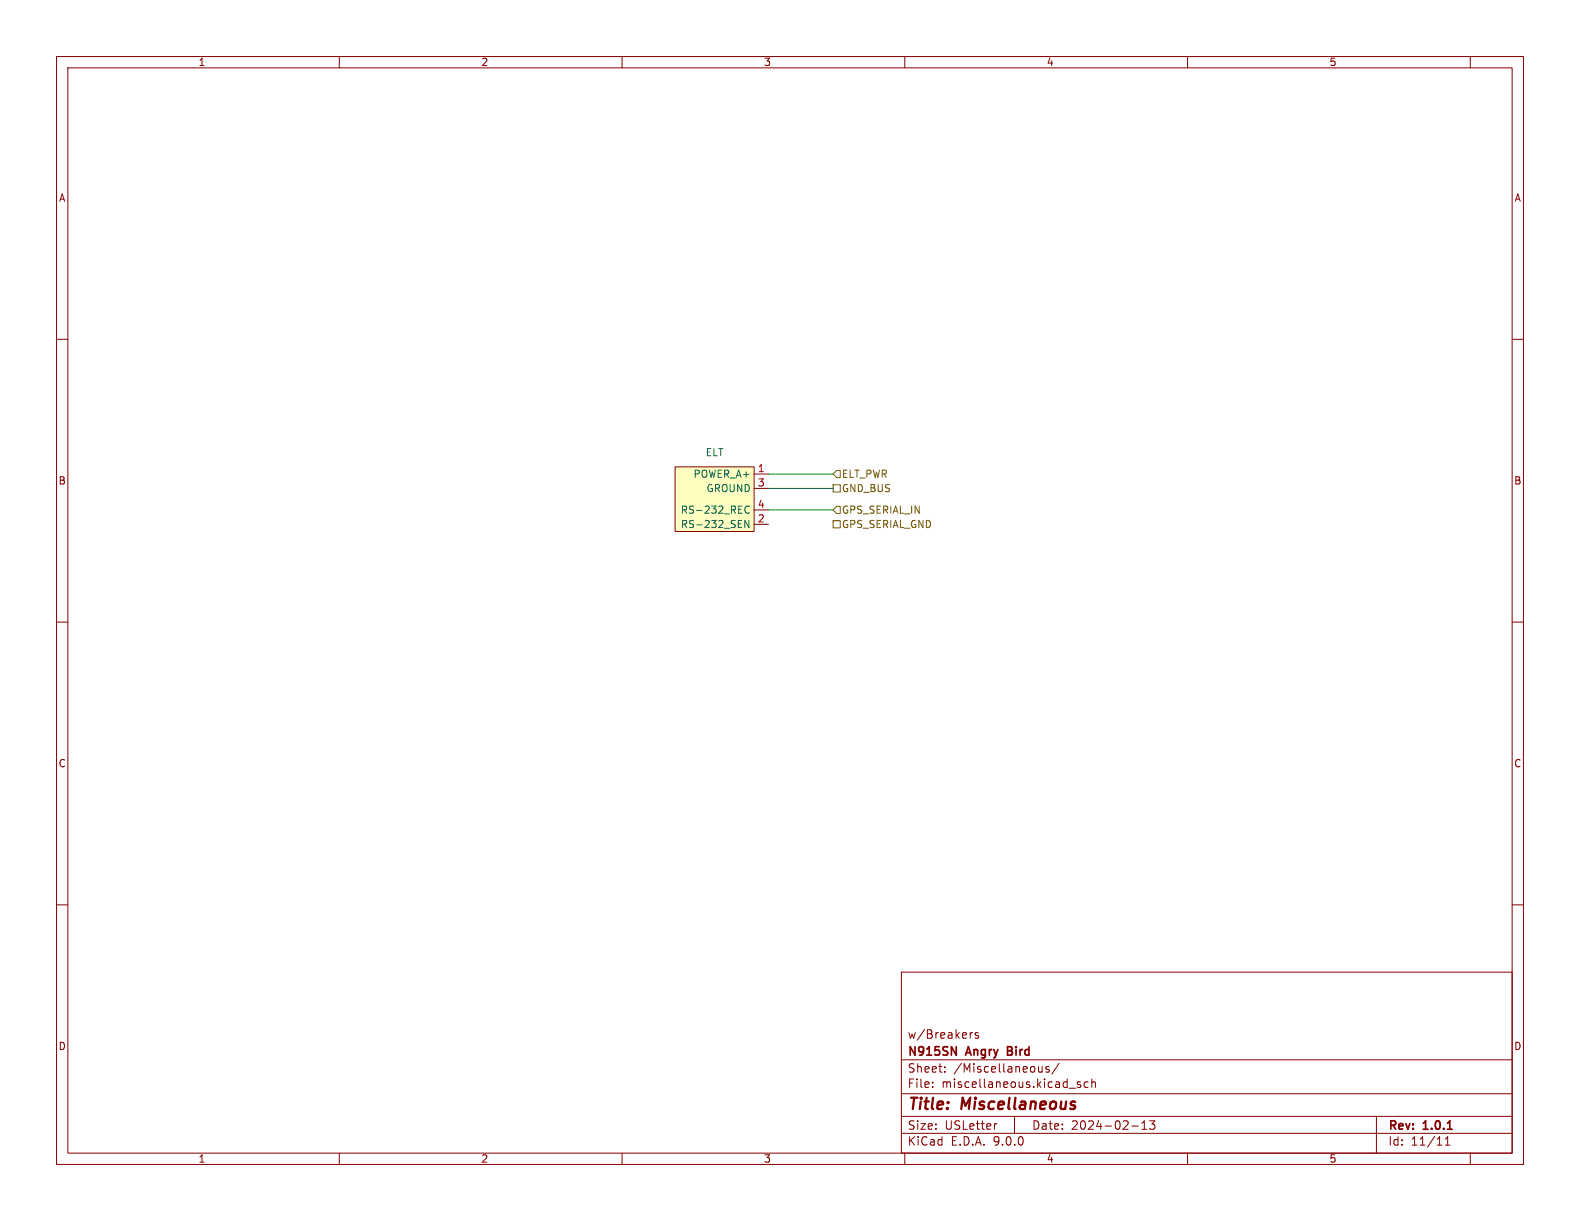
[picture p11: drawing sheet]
<svg xmlns="http://www.w3.org/2000/svg" width="279mm" height="216mm" viewBox="0 0 279 216" stroke-linecap="round" stroke-linejoin="round" font-family="sans-serif">
<defs><g id="words">
<g font-size="2.8" fill="#840000">
<text x="160.4" y="196.8">Title:</text>
<text x="170.1" y="196.8">Miscellaneous</text>
</g>
<g font-size="2.1" fill="#840000">
<text x="160.4" y="183.9">w/Breakers</text>
<text x="160.4" y="189.9">Sheet:</text>
<text x="160.4" y="187.1">N915SN</text>
<text x="168.6" y="189.9">/Miscellaneous/</text>
<text x="171" y="187.1">Angry</text>
<text x="178.8" y="187.1">Bird</text>
<text x="160.4" y="192.6">File:</text>
<text x="166.5" y="192.6">miscellaneous.kicad_sch</text>
<text x="160.4" y="202.8">KiCad</text>
<text x="160.4" y="200">Size:</text>
<text x="167.1" y="200">USLetter</text>
<text x="168.1" y="202.8">E.D.A.</text>
<text x="175.7" y="202.8">9.0.0</text>
<text x="182.4" y="200">Date:</text>
<text x="189.4" y="200">2024-02-13</text>
<text x="245.4" y="200.2">Rev:</text>
<text x="245.4" y="202.8">Id:</text>
<text x="249.5" y="202.8">11/11</text>
<text x="251.8" y="200.2">1.0.1</text>
</g>
<g font-size="1.8" fill="#840000">
<text x="35" y="11.9">1</text>
<text x="85" y="11.9">2</text>
<text x="135" y="11.9">3</text>
<text x="185" y="11.9">4</text>
<text x="235" y="11.9">5</text>
<text x="10.3" y="35.9">A</text>
<text x="267.7" y="35.9">A</text>
<text x="10.3" y="85.9">B</text>
<text x="267.7" y="85.9">B</text>
<text x="10.3" y="135.9">C</text>
<text x="267.7" y="135.9">C</text>
<text x="10.3" y="185.9">D</text>
<text x="267.7" y="185.9">D</text>
<text x="35" y="205.8">1</text>
<text x="85" y="205.8">2</text>
<text x="135" y="205.8">3</text>
<text x="185" y="205.8">4</text>
<text x="235" y="205.8">5</text>
</g>
<g font-size="1.8" fill="#006464">
<text x="124.7" y="80.9">ELT</text>
<text x="122.5" y="84.7">POWER_A+</text>
<text x="124.8" y="87.2">GROUND</text>
<text x="120.3" y="91">RS-232_REC</text>
<text x="120.3" y="93.6">RS-232_SEN</text>
</g>
<g font-size="1.8" fill="#a90000">
<text x="133.9" y="83.6">1</text>
<text x="133.9" y="86.1">3</text>
<text x="133.9" y="89.9">4</text>
<text x="133.9" y="92.5">2</text>
</g>
<g font-size="1.8" fill="#725600">
<text x="148.8" y="87.2">GND_BUS</text>
<text x="148.8" y="84.7">ELT_PWR</text>
<text x="148.8" y="93.6">GPS_SERIAL_GND</text>
<text x="148.8" y="91">GPS_SERIAL_IN</text>
</g>
</g></defs>
<g fill="none" stroke="#840000" stroke-width=".18">
<path d="M10 10h259.4v195.9h-259.4zM12 12h255.4v191.9h-255.4zM60 10v2M110 10v2M160 10v2M210 10v2M260 10v2M10 60h2M267.4 60h2M10 110h2M267.4 110h2M10 160h2"/>
<path d="M159.4 171.9h108v32h-108zM267.4 160h2M159.4 197.4h108M159.4 193.4h108M159.4 187.4h108M164.9 192.1v.2M164.9 191.4v.1M167.1 189.4v.2M167.1 188.7v.1M171.6 182.6v1M172 182.6l-.3 .1-.1 .2M173 182.7l-.4-.1-.2 .2 .1 .2 .5 .2v.3h-.6"/>
<path d="M176.3 198.7l-.3 .1M179.4 197.4v3M184.3 188.6v1M184.3 189.4l-.2 .2-.4-.1M185.5 188.7l-.4-.1-.2 .2 .1 .2 .5 .2v.3h-.6M187.3 188l-1.3 1.9M189.1 192.4h1.1M191.1 191.4l-.4-.1-.2 .2 .1 .2 .5 .2v.3h-.6M192.4 191.4l-.4-.1-.3 .3v.4l.2 .2h.5M193.1 191.4l.2-.1 .3 .1 .1 .9M193.1 190.8v1.5M200.1 199.1h1.2"/>
<path d="M201.9 199.7h.9M201.9 198.6l.5-.4v1.5M203.3 198.2h.9l-.5 .6 .4 .1v.6l-.2 .2h-.4l-.2-.2M243.4 197.4v6.5M60 203.9v2M110 203.9v2M159.4 200.4h108M160 203.9v2M210 203.9v2M255.6 202.5h.8M255.6 201.4l.4-.4v1.5M260 203.9v2"/>
</g>
<path d="M168.2 185.1l.9 1.5v-1.5M178.2 185.8h.5M178.7 185.1h-.5v1.5h.5M256 199.7h.8" fill="none" stroke="#840000" stroke-width=".3"/>
<path d="M119.4 82.6h13.9v11.4h-13.9z" fill="#ffffc2"/>
<path d="M119.4 82.6h13.9v11.4h-13.9zM133.3 83.8h2.6M133.3 86.4h2.6M133.3 90.2h2.6M133.3 92.7h2.6" fill="none" stroke="#840000" stroke-width=".18"/>
<path d="M132.4 92v1.3l-.7-1.3v1.3M132.5 89.6a.6 .6 0 0 0-.8 .4 .6 .6 0 0 0 .6 .7l.2-.1" fill="none" stroke="#006464" stroke-width=".18"/>
<path d="M147.3 92.1h1.3v1.2h-1.3zM147.3 85.7h1.3v1.3h-1.3zM148 89.5h.6v1.3h-.6l-.7-.6zM148 83.2h.6v1.3h-.6l-.7-.7z" fill="none" stroke="#725600" stroke-width=".18"/>
<path d="M135.9 86.4h11.4M135.9 83.8h11.4M135.9 90.2h11.4" fill="none" stroke="#009600" stroke-width=".18"/>
<use href="#words"/>
</svg>
